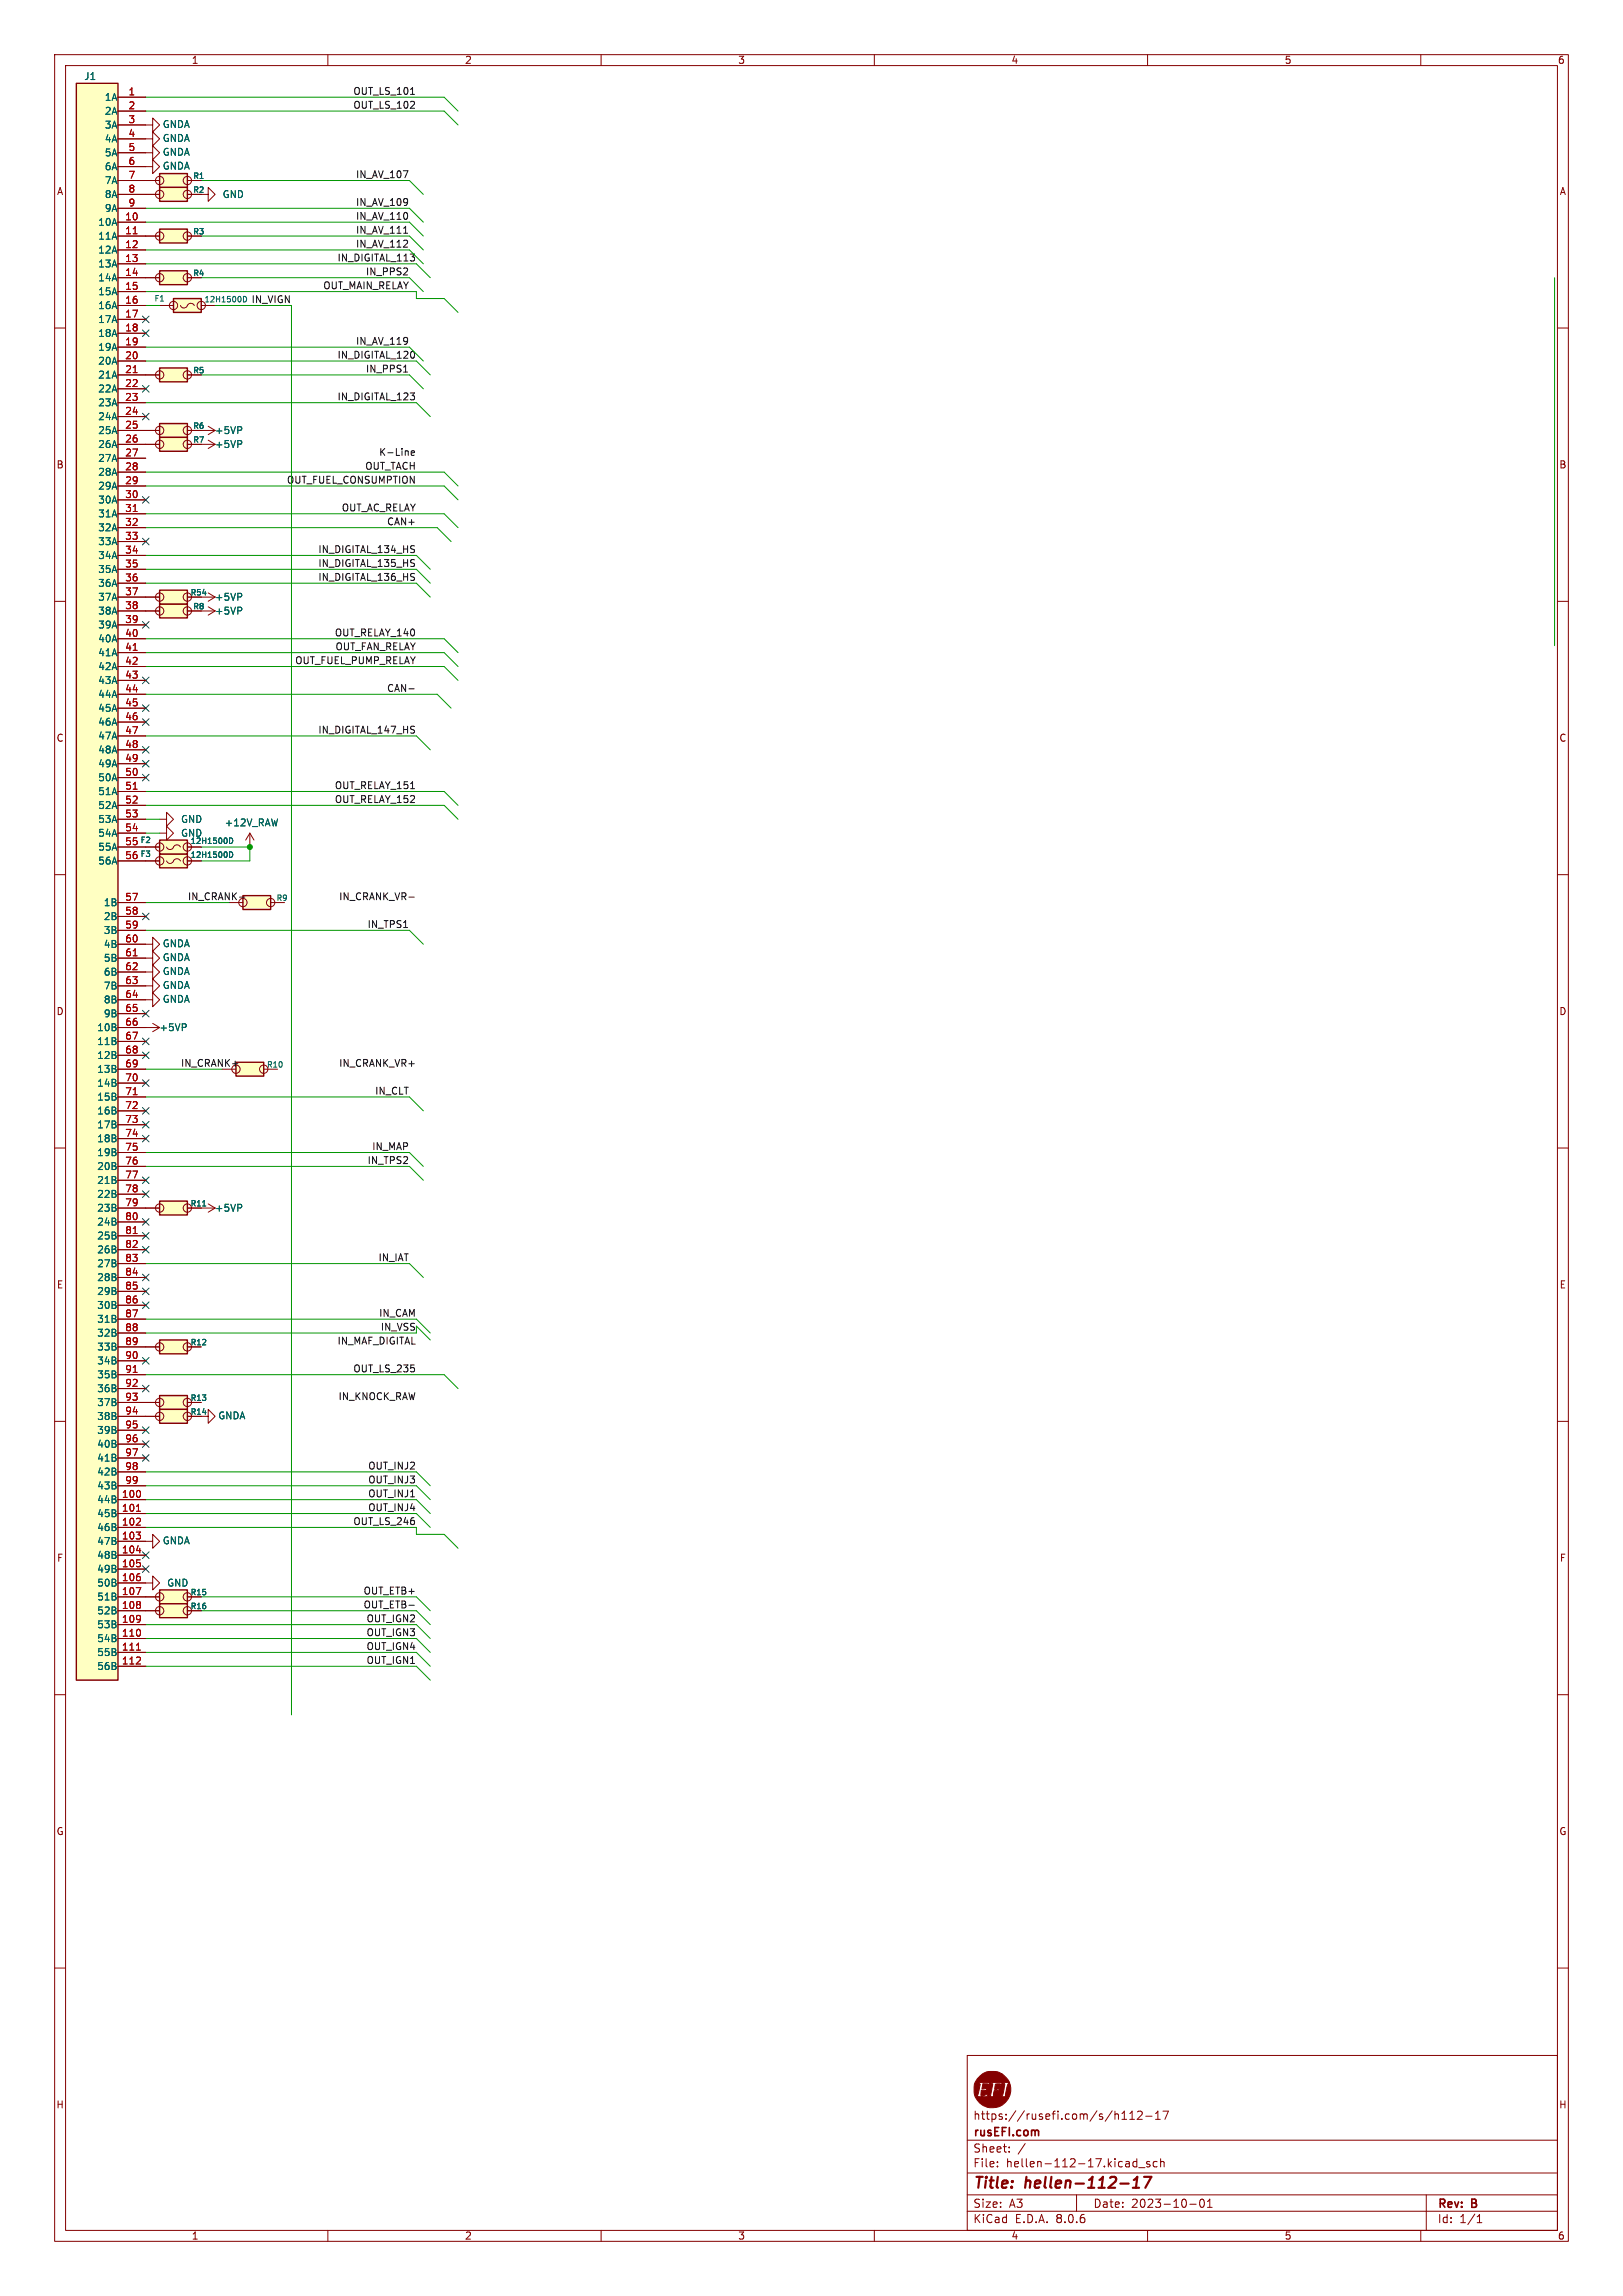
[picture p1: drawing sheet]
<svg xmlns="http://www.w3.org/2000/svg" width="297mm" height="420mm" viewBox="0 0 297 420" stroke-linecap="round" stroke-linejoin="round" font-family="sans-serif">
<defs><g id="words">
<g font-size="2.8" fill="#840000">
<text x="178" y="400.9">Title:</text>
<text x="187.7" y="400.9">hellen-112-17</text>
</g>
<g font-size="2.1" fill="#840000">
<text x="178" y="388">https://rusefi.com/s/h112-17</text>
<text x="178" y="394">Sheet:</text>
<text x="178" y="391.2">rusEFI.com</text>
<text x="178" y="396.7">File:</text>
<text x="184.1" y="396.7">hellen-112-17.kicad_sch</text>
<text x="178" y="406.9">KiCad</text>
<text x="178" y="404.1">Size:</text>
<text x="184.7" y="404.1">A3</text>
<text x="185.7" y="406.9">E.D.A.</text>
<text x="193.3" y="406.9">8.0.6</text>
<text x="200" y="404.1">Date:</text>
<text x="207" y="404.1">2023-10-01</text>
<text x="263" y="404.3">Rev:</text>
<text x="263" y="406.9">Id:</text>
<text x="267.1" y="406.9">1/1</text>
<text x="269.4" y="404.3">B</text>
</g>
<g font-size="1.8" fill="#840000">
<text x="35" y="11.9">1</text>
<text x="85" y="11.9">2</text>
<text x="135" y="11.9">3</text>
<text x="185" y="11.9">4</text>
<text x="235" y="11.9">5</text>
<text x="285" y="11.9">6</text>
<text x="10.3" y="35.9">A</text>
<text x="285.3" y="35.9">A</text>
<text x="10.3" y="85.9">B</text>
<text x="285.3" y="85.9">B</text>
<text x="10.3" y="135.9">C</text>
<text x="285.3" y="135.9">C</text>
<text x="10.3" y="185.9">D</text>
<text x="285.3" y="185.9">D</text>
<text x="10.3" y="235.9">E</text>
<text x="285.3" y="235.9">E</text>
<text x="10.3" y="285.9">F</text>
<text x="285.3" y="285.9">F</text>
<text x="10.3" y="335.9">G</text>
<text x="285.3" y="335.9">G</text>
<text x="10.2" y="385.9">H</text>
<text x="285.2" y="385.9">H</text>
<text x="35" y="409.9">1</text>
<text x="85" y="409.9">2</text>
<text x="135" y="409.9">3</text>
<text x="185" y="409.9">4</text>
<text x="235" y="409.9">5</text>
<text x="285" y="409.9">6</text>
</g>
<g font-size="1.8" fill="#006464">
<text x="15.3" y="14.8">J1</text>
<text x="19.1" y="18.6">1A</text>
<text x="19.1" y="21.2">2A</text>
<text x="19.1" y="23.7">3A</text>
<text x="29.7" y="23.6">GNDA</text>
<text x="19.1" y="26.3">4A</text>
<text x="19.1" y="28.8">5A</text>
<text x="29.7" y="28.7">GNDA</text>
<text x="29.7" y="26.1">GNDA</text>
<text x="19.1" y="31.3">6A</text>
<text x="19.1" y="33.9">7A</text>
<text x="29.7" y="31.2">GNDA</text>
<text x="17.9" y="41.5">10A</text>
<text x="19.1" y="36.4">8A</text>
<text x="19.1" y="39">9A</text>
<text x="40.6" y="36.4">GND</text>
<text x="17.9" y="44">11A</text>
<text x="17.9" y="46.6">12A</text>
<text x="17.9" y="49.1">13A</text>
<text x="17.9" y="51.7">14A</text>
<text x="17.9" y="54.2">15A</text>
<text x="17.9" y="56.7">16A</text>
<text x="17.9" y="59.3">17A</text>
<text x="17.9" y="61.8">18A</text>
<text x="17.9" y="64.4">19A</text>
<text x="17.9" y="66.9">20A</text>
<text x="17.9" y="69.4">21A</text>
<text x="17.9" y="72">22A</text>
<text x="17.9" y="74.5">23A</text>
<text x="17.9" y="77.1">24A</text>
<text x="17.9" y="79.6">25A</text>
<text x="17.9" y="82.1">26A</text>
<text x="39.2" y="79.6">+5VP</text>
<text x="39.2" y="82.1">+5VP</text>
<text x="17.9" y="84.7">27A</text>
<text x="17.9" y="87.2">28A</text>
<text x="17.9" y="89.8">29A</text>
<text x="17.9" y="92.3">30A</text>
<text x="17.9" y="94.8">31A</text>
<text x="17.9" y="97.4">32A</text>
<text x="17.9" y="99.9">33A</text>
<text x="17.9" y="102.5">34A</text>
<text x="17.9" y="105">35A</text>
<text x="17.9" y="107.5">36A</text>
<text x="17.9" y="110.1">37A</text>
<text x="17.9" y="112.6">38A</text>
<text x="39.2" y="110.1">+5VP</text>
<text x="39.2" y="112.6">+5VP</text>
<text x="17.9" y="115.2">39A</text>
<text x="17.9" y="117.7">40A</text>
<text x="17.9" y="120.2">41A</text>
<text x="17.9" y="122.8">42A</text>
<text x="17.9" y="125.3">43A</text>
<text x="17.9" y="127.9">44A</text>
<text x="17.9" y="130.4">45A</text>
<text x="17.9" y="132.9">46A</text>
<text x="17.9" y="135.5">47A</text>
<text x="17.9" y="138">48A</text>
<text x="17.9" y="140.6">49A</text>
<text x="17.9" y="143.1">50A</text>
<text x="17.9" y="145.6">51A</text>
<text x="17.9" y="148.2">52A</text>
<text x="17.9" y="150.7">53A</text>
<text x="17.9" y="153.3">54A</text>
<text x="17.9" y="155.8">55A</text>
<text x="33" y="153.3">GND</text>
<text x="33" y="150.7">GND</text>
<text x="41" y="151.4">+12V_RAW</text>
<text x="17.9" y="158.3">56A</text>
<text x="18.9" y="166">1B</text>
<text x="18.9" y="168.5">2B</text>
<text x="18.9" y="171">3B</text>
<text x="18.9" y="173.6">4B</text>
<text x="29.7" y="173.5">GNDA</text>
<text x="18.9" y="176.1">5B</text>
<text x="18.9" y="178.7">6B</text>
<text x="29.7" y="178.5">GNDA</text>
<text x="29.7" y="176">GNDA</text>
<text x="18.9" y="181.2">7B</text>
<text x="18.9" y="183.7">8B</text>
<text x="29.7" y="181.1">GNDA</text>
<text x="29.7" y="183.6">GNDA</text>
<text x="17.7" y="188.8">10B</text>
<text x="17.7" y="191.4">11B</text>
<text x="18.9" y="186.3">9B</text>
<text x="29.1" y="188.8">+5VP</text>
<text x="17.7" y="193.9">12B</text>
<text x="17.7" y="196.4">13B</text>
<text x="17.7" y="199">14B</text>
<text x="17.7" y="201.5">15B</text>
<text x="17.7" y="204.1">16B</text>
<text x="17.7" y="206.6">17B</text>
<text x="17.7" y="209.1">18B</text>
<text x="17.7" y="211.7">19B</text>
<text x="17.7" y="214.2">20B</text>
<text x="17.7" y="216.8">21B</text>
<text x="17.7" y="219.3">22B</text>
<text x="17.7" y="221.8">23B</text>
<text x="39.2" y="221.8">+5VP</text>
<text x="17.7" y="224.4">24B</text>
<text x="17.7" y="226.9">25B</text>
<text x="17.7" y="229.5">26B</text>
<text x="17.7" y="232">27B</text>
<text x="17.7" y="234.5">28B</text>
<text x="17.7" y="237.1">29B</text>
<text x="17.7" y="239.6">30B</text>
<text x="17.7" y="242.2">31B</text>
<text x="17.7" y="244.7">32B</text>
<text x="17.7" y="247.2">33B</text>
<text x="17.7" y="249.8">34B</text>
<text x="17.7" y="252.3">35B</text>
<text x="17.7" y="254.9">36B</text>
<text x="17.7" y="257.4">37B</text>
<text x="17.7" y="259.9">38B</text>
<text x="17.7" y="262.5">39B</text>
<text x="39.8" y="259.8">GNDA</text>
<text x="17.7" y="265">40B</text>
<text x="17.7" y="267.6">41B</text>
<text x="17.7" y="275.2">44B</text>
<text x="17.7" y="270.1">42B</text>
<text x="17.7" y="272.6">43B</text>
<text x="17.7" y="277.7">45B</text>
<text x="17.7" y="280.3">46B</text>
<text x="17.7" y="282.8">47B</text>
<text x="17.7" y="285.3">48B</text>
<text x="17.7" y="287.9">49B</text>
<text x="29.7" y="282.7">GNDA</text>
<text x="17.7" y="290.4">50B</text>
<text x="17.7" y="293">51B</text>
<text x="30.5" y="290.4">GND</text>
<text x="17.7" y="295.5">52B</text>
<text x="17.7" y="298">53B</text>
<text x="17.7" y="300.6">54B</text>
<text x="17.7" y="303.1">55B</text>
<text x="17.7" y="305.7">56B</text>
</g>
<g font-size="1.8" fill="#a90000">
<text x="23.4" y="17.5">1</text>
<text x="23.4" y="20.1">2</text>
<text x="23.4" y="22.6">3</text>
<text x="23.4" y="25.1">4</text>
<text x="23.4" y="27.7">5</text>
<text x="23.4" y="30.2">6</text>
<text x="23.4" y="32.8">7</text>
<text x="23.4" y="35.3">8</text>
<text x="22.8" y="40.4">10</text>
<text x="23.4" y="37.8">9</text>
<text x="22.8" y="42.9">11</text>
<text x="22.8" y="45.5">12</text>
<text x="22.8" y="48">13</text>
<text x="22.8" y="50.5">14</text>
<text x="22.8" y="53.1">15</text>
<text x="22.8" y="55.6">16</text>
<text x="22.8" y="58.2">17</text>
<text x="22.8" y="60.7">18</text>
<text x="22.8" y="63.2">19</text>
<text x="22.8" y="65.8">20</text>
<text x="22.8" y="68.3">21</text>
<text x="22.8" y="70.9">22</text>
<text x="22.8" y="73.4">23</text>
<text x="22.8" y="75.9">24</text>
<text x="22.8" y="78.5">25</text>
<text x="22.8" y="81">26</text>
<text x="22.8" y="83.6">27</text>
<text x="22.8" y="86.1">28</text>
<text x="22.8" y="88.6">29</text>
<text x="22.8" y="91.2">30</text>
<text x="22.8" y="93.7">31</text>
<text x="22.8" y="96.3">32</text>
<text x="22.8" y="98.8">33</text>
<text x="22.8" y="101.3">34</text>
<text x="22.8" y="103.9">35</text>
<text x="22.8" y="106.4">36</text>
<text x="22.8" y="109">37</text>
<text x="22.8" y="111.5">38</text>
<text x="22.8" y="114">39</text>
<text x="22.8" y="116.6">40</text>
<text x="22.8" y="119.1">41</text>
<text x="22.8" y="121.7">42</text>
<text x="22.8" y="124.2">43</text>
<text x="22.8" y="126.7">44</text>
<text x="22.8" y="129.3">45</text>
<text x="22.8" y="131.8">46</text>
<text x="22.8" y="134.4">47</text>
<text x="22.8" y="136.9">48</text>
<text x="22.8" y="139.4">49</text>
<text x="22.8" y="142">50</text>
<text x="22.8" y="144.5">51</text>
<text x="22.8" y="147.1">52</text>
<text x="22.8" y="149.6">53</text>
<text x="22.8" y="152.1">54</text>
<text x="22.8" y="154.7">55</text>
<text x="22.8" y="157.2">56</text>
<text x="22.8" y="164.8">57</text>
<text x="22.8" y="167.4">58</text>
<text x="22.8" y="169.9">59</text>
<text x="22.8" y="172.5">60</text>
<text x="22.8" y="175">61</text>
<text x="22.8" y="177.5">62</text>
<text x="22.8" y="180.1">63</text>
<text x="22.8" y="182.6">64</text>
<text x="22.8" y="185.2">65</text>
<text x="22.8" y="187.7">66</text>
<text x="22.8" y="190.2">67</text>
<text x="22.8" y="192.8">68</text>
<text x="22.8" y="195.3">69</text>
<text x="22.8" y="197.9">70</text>
<text x="22.8" y="200.4">71</text>
<text x="22.8" y="202.9">72</text>
<text x="22.8" y="205.5">73</text>
<text x="22.8" y="208">74</text>
<text x="22.8" y="210.6">75</text>
<text x="22.8" y="213.1">76</text>
<text x="22.8" y="215.6">77</text>
<text x="22.8" y="218.2">78</text>
<text x="22.8" y="220.7">79</text>
<text x="22.8" y="223.3">80</text>
<text x="22.8" y="225.8">81</text>
<text x="22.8" y="228.3">82</text>
<text x="22.8" y="230.9">83</text>
<text x="22.8" y="233.4">84</text>
<text x="22.8" y="236">85</text>
<text x="22.8" y="238.5">86</text>
<text x="22.8" y="241">87</text>
<text x="22.8" y="243.6">88</text>
<text x="22.8" y="246.1">89</text>
<text x="22.8" y="248.7">90</text>
<text x="22.8" y="251.2">91</text>
<text x="22.8" y="253.7">92</text>
<text x="22.8" y="256.3">93</text>
<text x="22.8" y="258.8">94</text>
<text x="22.8" y="261.4">95</text>
<text x="22.8" y="263.9">96</text>
<text x="22.8" y="266.4">97</text>
<text x="22.8" y="269">98</text>
<text x="22.2" y="274.1">100</text>
<text x="22.8" y="271.5">99</text>
<text x="22.2" y="276.6">101</text>
<text x="22.2" y="279.1">102</text>
<text x="22.2" y="281.7">103</text>
<text x="22.2" y="284.2">104</text>
<text x="22.2" y="286.8">105</text>
<text x="22.2" y="289.3">106</text>
<text x="22.2" y="291.8">107</text>
<text x="22.2" y="294.4">108</text>
<text x="22.2" y="296.9">109</text>
<text x="22.2" y="299.5">110</text>
<text x="22.2" y="302">111</text>
<text x="22.2" y="304.5">112</text>
</g>
<g font-size="1.8" fill="#0f0f0f">
<text x="64.6" y="17.4">OUT_LS_101</text>
<text x="64.6" y="20">OUT_LS_102</text>
<text x="65.1" y="32.7">IN_AV_107</text>
<text x="65.1" y="40.3">IN_AV_110</text>
<text x="65.1" y="37.7">IN_AV_109</text>
<text x="61.7" y="47.9">IN_DIGITAL_113</text>
<text x="65.1" y="45.4">IN_AV_112</text>
<text x="65.1" y="42.8">IN_AV_111</text>
<text x="59.1" y="53">OUT_MAIN_RELAY</text>
<text x="66.9" y="50.4">IN_PPS2</text>
<text x="45.9" y="55.5">IN_VIGN</text>
<text x="61.7" y="65.7">IN_DIGITAL_120</text>
<text x="65.1" y="63.1">IN_AV_119</text>
<text x="66.9" y="68.2">IN_PPS1</text>
<text x="61.7" y="73.3">IN_DIGITAL_123</text>
<text x="69.3" y="83.5">K-Line</text>
<text x="52.4" y="88.5">OUT_FUEL_CONSUMPTION</text>
<text x="66.7" y="86">OUT_TACH</text>
<text x="62.5" y="93.6">OUT_AC_RELAY</text>
<text x="58.2" y="101.2">IN_DIGITAL_134_HS</text>
<text x="70.7" y="96.2">CAN+</text>
<text x="58.2" y="106.3">IN_DIGITAL_136_HS</text>
<text x="58.2" y="103.8">IN_DIGITAL_135_HS</text>
<text x="61.2" y="116.5">OUT_RELAY_140</text>
<text x="61.3" y="119">OUT_FAN_RELAY</text>
<text x="53.9" y="121.6">OUT_FUEL_PUMP_RELAY</text>
<text x="70.7" y="126.6">CAN-</text>
<text x="58.2" y="134.3">IN_DIGITAL_147_HS</text>
<text x="61.2" y="144.4">OUT_RELAY_151</text>
<text x="61.2" y="147">OUT_RELAY_152</text>
<text x="34.3" y="164.7">IN_CRANK-</text>
<text x="62" y="164.7">IN_CRANK_VR-</text>
<text x="67.2" y="169.8">IN_TPS1</text>
<text x="33" y="195.2">IN_CRANK+</text>
<text x="62" y="195.2">IN_CRANK_VR+</text>
<text x="68.6" y="200.3">IN_CLT</text>
<text x="67.2" y="213">IN_TPS2</text>
<text x="68" y="210.5">IN_MAP</text>
<text x="69.2" y="230.8">IN_IAT</text>
<text x="69.3" y="241">IN_CAM</text>
<text x="61.7" y="246">IN_MAF_DIGITAL</text>
<text x="64.6" y="251.1">OUT_LS_235</text>
<text x="61.8" y="256.2">IN_KNOCK_RAW</text>
<text x="67.3" y="268.9">OUT_INJ2</text>
<text x="67.3" y="271.4">OUT_INJ3</text>
<text x="67.3" y="274">OUT_INJ1</text>
<text x="64.6" y="279.1">OUT_LS_246</text>
<text x="67.3" y="276.5">OUT_INJ4</text>
<text x="66.4" y="291.8">OUT_ETB+</text>
<text x="66.4" y="294.3">OUT_ETB-</text>
<text x="67" y="296.8">OUT_IGN2</text>
<text x="67" y="299.4">OUT_IGN3</text>
<text x="67" y="304.5">OUT_IGN1</text>
<text x="67" y="301.9">OUT_IGN4</text>
</g>
<text font-size="1.8" fill="#009600" x="69.6" y="243.5">IN_VSS</text>
<g font-size="1.4" fill="#006464">
<text x="35.3" y="32.9">R1</text>
<text x="35.3" y="35.5">R2</text>
<text x="35.3" y="43.1">R3</text>
<text x="35.3" y="50.7">R4</text>
<text x="28.2" y="55.3">F1</text>
<text x="37.3" y="55.5">12H1500D</text>
<text x="35.3" y="68.5">R5</text>
<text x="35.3" y="78.6">R6</text>
<text x="35.3" y="81.2">R7</text>
<text x="34.8" y="109.1">R54</text>
<text x="35.3" y="111.7">R8</text>
<text x="25.6" y="154.4">F2</text>
<text x="34.8" y="154.6">12H1500D</text>
<text x="25.6" y="156.9">F3</text>
<text x="34.8" y="157.1">12H1500D</text>
<text x="50.5" y="165">R9</text>
<text x="48.7" y="195.5">R10</text>
<text x="34.8" y="220.9">R11</text>
<text x="34.8" y="246.3">R12</text>
<text x="34.8" y="256.4">R13</text>
<text x="34.8" y="259">R14</text>
<text x="34.8" y="292">R15</text>
<text x="34.8" y="294.5">R16</text>
</g>
</g></defs>
<g fill="none" stroke="#840000" stroke-width=".18">
<path d="M10 10h277v400h-277zM12 12h273v396h-273zM60 10v2M110 10v2M160 10v2M210 10v2M260 10v2M10 60h2M285 60h2M10 110h2M285 110h2M10 160h2"/>
<path d="M285 160h2M10 210h2M285 210h2M10 260h2M285 260h2M10 310h2M285 310h2M10 360h2M177 376h108v32h-108zM285 360h2M177 397.5h108M177 391.5h108"/>
<path d="M182.5 396.2v.2M182.5 395.4v.2M184.7 393.5v.2M184.7 392.7v.2M187.6 392.1l-1.3 1.9M204.2 386.7h.4l.1 .2v.8M205.3 387.7h.9M205.3 386.6l.4-.4v1.5M206.7 387.7h.9M206.7 386.6l.5-.4v1.5M207.3 396.1l.3 .3 .4-.1M208 394.9v1.5"/>
<path d="M208 395.4h-.4l-.3 .3M208.2 386.3l.5-.1 .3 .1v.3l-.9 1.1h.9M208.4 396.5h1.1M209.7 387.1h1.1M210.4 395.4h-.4l-.2 .2 .1 .2 .5 .1v.4h-.6M211.5 387.7h.8M211.5 386.6l.4-.4v1.5M211.7 395.4h-.4l-.3 .3v.4l.2 .2h.5M212.4 395.5l.2-.1h.4v1M212.4 394.9v1.5M212.8 386.2h1l-.6 1.5M60 408v2"/>
<path d="M110 408v2M160 408v2M177 404.5h108M177 401.5h108M197 401.5v3M210 408v2M217.7 403.2h1.2M219.7 402.4l.2-.1a.8 .8 0 0 1 .5 .7 .8 .8 0 0 1-.5 .8l-.2-.2-.2-.4zM221 403.8h.8M221 402.7l.4-.4v1.5M260 408v2M261 401.5v6.5"/>
<path d="M270.3 406.6h.9M270.3 405.5l.4-.4v1.5"/>
</g>
<path d="M207.5 398.8l.6-.6-.2 2M209.4 398.2h1.3l-1.1 2M207.3 400.2h1.1" fill="none" stroke="#840000" stroke-width=".4"/>
<path d="M189.8 389.7l.3 .2v.8" fill="none" stroke="#840000" stroke-width=".3"/>
<path d="M29.2 31.8h5.1v2.5h-5.1z" fill="#ffffc2"/>
<g fill="none" stroke="#840000" stroke-width=".18">
<path d="M26.7 33h2.5M34.3 33h2.5M36.8 259.1h1.3v-1.3l1.3 1.3-1.3 1.3v-1.3"/>
<circle cx="29.2" cy="33" r=".76"/>
<circle cx="34.3" cy="33" r=".76"/>
</g>
<path d="M29.2 31.8h5.1v2.5h-5.1z" fill="none" stroke="#840000" stroke-width=".25"/>
<path d="M29.2 290.8h5.1v2.6h-5.1z" fill="#ffffc2"/>
<g fill="none" stroke="#840000" stroke-width=".18">
<path d="M26.7 292.1h2.5M34.3 292.1h2.5"/>
<circle cx="29.2" cy="292.1" r=".76"/>
<circle cx="34.3" cy="292.1" r=".76"/>
</g>
<path d="M29.2 290.8h5.1v2.6h-5.1z" fill="none" stroke="#840000" stroke-width=".25"/>
<path d="M29.2 255.3h5.1v2.5h-5.1z" fill="#ffffc2"/>
<g fill="none" stroke="#840000" stroke-width=".18">
<path d="M36.8 109.2h2.6M38.1 108.5l1.3 .7M39.4 109.2l-1.3 .8M26.7 256.5h2.5M34.3 256.5h2.5"/>
<circle cx="29.2" cy="256.5" r=".76"/>
<circle cx="34.3" cy="256.5" r=".76"/>
</g>
<path d="M29.2 255.3h5.1v2.5h-5.1z" fill="none" stroke="#840000" stroke-width=".25"/>
<path d="M44.1 108.6l.1 .2-.1 .3" fill="none" stroke="#006464" stroke-width=".18"/>
<path d="M29.2 110.5h5.1v2.5h-5.1z" fill="#ffffc2"/>
<g fill="none" stroke="#840000" stroke-width=".18">
<path d="M26.7 111.8h2.5M34.3 111.8h5.1M38.1 111l1.3 .8M39.4 111.8l-1.3 .7"/>
<circle cx="29.2" cy="111.8" r=".76"/>
<circle cx="34.3" cy="111.8" r=".76"/>
</g>
<path d="M29.2 110.5h5.1v2.5h-5.1z" fill="none" stroke="#840000" stroke-width=".25"/>
<path d="M44.1 111.1l.1 .2-.1 .4" fill="none" stroke="#006464" stroke-width=".18"/>
<path d="M29.2 108h5.1v2.5h-5.1z" fill="#ffffc2"/>
<g fill="none" stroke="#840000" stroke-width=".18">
<path d="M26.7 109.2h2.5M34.3 109.2h2.5"/>
<circle cx="29.2" cy="109.2" r=".76"/>
<circle cx="34.3" cy="109.2" r=".76"/>
</g>
<path d="M29.2 108h5.1v2.5h-5.1z" fill="none" stroke="#840000" stroke-width=".25"/>
<path d="M29.2 293.4h5.1v2.5h-5.1z" fill="#ffffc2"/>
<g fill="none" stroke="#840000" stroke-width=".18">
<path d="M36.8 78.7h2.6M38.1 78l1.3 .7M39.4 78.7l-1.3 .8M26.7 294.6h2.5M34.3 294.6h2.5"/>
<circle cx="29.2" cy="294.6" r=".76"/>
<circle cx="34.3" cy="294.6" r=".76"/>
</g>
<path d="M29.2 293.4h5.1v2.5h-5.1z" fill="none" stroke="#840000" stroke-width=".25"/>
<path d="M44.1 78.1l.1 .2-.1 .4" fill="none" stroke="#006464" stroke-width=".18"/>
<path d="M29.2 77.5h5.1v2.5h-5.1z" fill="#ffffc2"/>
<g fill="none" stroke="#840000" stroke-width=".18">
<path d="M26.7 78.7h2.5M34.3 78.7h2.5M36.8 81.3h2.6M38.1 80.5l1.3 .8M39.4 81.3l-1.3 .7"/>
<circle cx="29.2" cy="78.7" r=".76"/>
<circle cx="34.3" cy="78.7" r=".76"/>
</g>
<path d="M29.2 77.5h5.1v2.5h-5.1z" fill="none" stroke="#840000" stroke-width=".25"/>
<path d="M44.1 80.7l.1 .1-.1 .4" fill="none" stroke="#006464" stroke-width=".18"/>
<path d="M29.2 80h5.1v2.6h-5.1z" fill="#ffffc2"/>
<g fill="none" stroke="#840000" stroke-width=".18">
<path d="M26.7 81.3h2.5M34.3 81.3h2.5"/>
<circle cx="29.2" cy="81.3" r=".76"/>
<circle cx="34.3" cy="81.3" r=".76"/>
</g>
<path d="M29.2 80h5.1v2.6h-5.1z" fill="none" stroke="#840000" stroke-width=".25"/>
<path d="M29.2 67.3h5.1v2.6h-5.1z" fill="#ffffc2"/>
<g fill="none" stroke="#840000" stroke-width=".18">
<path d="M26.7 30.5h1.2v-1.3l1.3 1.3-1.3 1.3v-1.3M26.7 68.6h2.5M34.3 68.6h2.5"/>
<circle cx="29.2" cy="68.6" r=".76"/>
<circle cx="34.3" cy="68.6" r=".76"/>
</g>
<path d="M29.2 67.3h5.1v2.6h-5.1z" fill="none" stroke="#840000" stroke-width=".25"/>
<path d="M31.7 54.6h5.1v2.6h-5.1z" fill="#ffffc2"/>
<g fill="none" stroke="#840000" stroke-width=".18">
<path d="M26.7 27.9h1.2v-1.2l1.3 1.2-1.3 1.3v-1.3M29.2 55.9h2.5M33 55.9a.73 .73 0 0 0 .8 .4 .73 .73 0 0 0 .6-.6 .71 .71 0 0 1 1.2 .2M36.8 55.9h2.6"/>
<circle cx="31.8" cy="55.9" r=".76"/>
<circle cx="36.8" cy="55.9" r=".76"/>
</g>
<path d="M31.7 54.6h5.1v2.6h-5.1z" fill="none" stroke="#840000" stroke-width=".25"/>
<path d="M44.5 54.2a.51 .51 0 0 1 .6 .5 .51 .51 0 0 1-.6 .5z" fill="none" stroke="#006464" stroke-width=".18"/>
<path d="M29.2 34.3h5.1v2.5h-5.1z" fill="#ffffc2"/>
<g fill="none" stroke="#840000" stroke-width=".18">
<path d="M26.7 25.4h1.2v-1.3l1.3 1.3-1.3 1.3v-1.3M26.7 22.9h1.2v-1.3l1.3 1.3-1.3 1.2v-1.2M26.7 35.6h2.5M34.3 35.6h3.8v-1.3l1.3 1.3-1.3 1.2v-1.2"/>
<circle cx="29.2" cy="35.6" r=".76"/>
<circle cx="34.3" cy="35.6" r=".76"/>
</g>
<path d="M29.2 34.3h5.1v2.5h-5.1z" fill="none" stroke="#840000" stroke-width=".25"/>
<path d="M29.2 41.9h5.1v2.6h-5.1z" fill="#ffffc2"/>
<g fill="none" stroke="#840000" stroke-width=".18">
<path d="M26.7 43.2h2.5M34.3 43.2h2.5"/>
<circle cx="29.2" cy="43.2" r=".76"/>
<circle cx="34.3" cy="43.2" r=".76"/>
</g>
<path d="M29.2 41.9h5.1v2.6h-5.1z" fill="none" stroke="#840000" stroke-width=".25"/>
<path d="M29.2 49.5h5.1v2.6h-5.1z" fill="#ffffc2"/>
<g fill="none" stroke="#840000" stroke-width=".18">
<path d="M26.7 50.8h2.5M34.3 50.8h2.5"/>
<circle cx="29.2" cy="50.8" r=".76"/>
<circle cx="34.3" cy="50.8" r=".76"/>
</g>
<path d="M29.2 49.5h5.1v2.6h-5.1z" fill="none" stroke="#840000" stroke-width=".25"/>
<path d="M44.4 163.8h5.1v2.6h-5.1z" fill="#ffffc2"/>
<g fill="none" stroke="#840000" stroke-width=".18">
<path d="M45.7 152.4l-.7 1.3M45.7 152.4v2.5M45.7 152.4l.8 1.3M41.9 165.1h2.5M49.5 165.1h2.6"/>
<circle cx="44.5" cy="165.1" r=".76"/>
<circle cx="49.5" cy="165.1" r=".76"/>
</g>
<path d="M44.4 163.8h5.1v2.6h-5.1z" fill="none" stroke="#840000" stroke-width=".25"/>
<path d="M179.3 379.8l.8-.6 1-.3v2l-1.9 .1 .2 .2-.1 .3-.4 1.7-.2 .3h2l-.2-.5a1.09 1.09 0 0 1-1 .3l.1-1 .5 .1 .2 .1 .2-.3v-.3l-.8 .2 .2-.9h.9v.2h.2l.1-2.5a3.2 3.2 0 0 1 2.3 .5v1.5h-1.7l-.3 .2 .3 .1-.1 .3-.3 1.8-.3 .2h1l-.2-.2a.86 .86 0 0 1 .4-1l.5 .2 .1-.4-.8 .1 .2-1h.8h.1v.2h.2l.1-2 .7 .6 .7 .9-1.1 .1 .2 .4-.3 1.5-.1 .4-.3 .1 .4 .1h.6l-.2-.2v-.2a3.4 3.4 0 0 1 .7-2 3.1 3.1 0 0 1-2.4 4.4 3.3 3.3 0 0 1-3.7-1.7 3.3 3.3 0 0 1 .7-4z" fill="#840000" stroke="#840000" stroke-width=".18"/>
<path d="M29.2 156.2h5.1v2.6h-5.1z" fill="#ffffc2"/>
<g fill="none" stroke="#840000" stroke-width=".18">
<path d="M26.7 157.5h2.5M30.5 157.5a.73 .73 0 0 0 .7 .4 .73 .73 0 0 0 .7-.6 .71 .71 0 0 1 1.1 .2M34.3 157.5h2.5"/>
<circle cx="29.2" cy="157.5" r=".76"/>
<circle cx="34.3" cy="157.5" r=".76"/>
</g>
<path d="M29.2 156.2h5.1v2.6h-5.1z" fill="none" stroke="#840000" stroke-width=".25"/>
<path d="M42 155.8a.51 .51 0 0 1 .6 .5 .51 .51 0 0 1-.6 .5z" fill="none" stroke="#006464" stroke-width=".18"/>
<path d="M29.2 153.7h5.1v2.5h-5.1z" fill="#ffffc2"/>
<g fill="none" stroke="#840000" stroke-width=".18">
<path d="M26.7 154.9h2.5M29.2 152.4h1.3v-1.3l1.2 1.3-1.2 1.3v-1.3M29.2 149.9h1.3v-1.3l1.2 1.3-1.2 1.2v-1.2M30.5 154.9a.73 .73 0 0 0 .7 .5 .73 .73 0 0 0 .7-.6 .71 .71 0 0 1 1.1 .1M34.3 154.9h2.5M26.7 177.8h1.2v-1.3l1.3 1.3-1.3 1.3v-1.3M26.7 180.3h1.2v-1.2l1.3 1.2-1.3 1.3v-1.3M26.7 289.6h1.2v-1.3l1.3 1.3-1.3 1.2v-1.2"/>
<circle cx="29.2" cy="154.9" r=".76"/>
<circle cx="34.3" cy="154.9" r=".76"/>
</g>
<path d="M29.2 153.7h5.1v2.5h-5.1z" fill="none" stroke="#840000" stroke-width=".25"/>
<path d="M42 153.3a.51 .51 0 0 1 .6 .5 .51 .51 0 0 1-.6 .5z" fill="none" stroke="#006464" stroke-width=".18"/>
<path d="M14 15.2h7.6v292.1h-7.6z" fill="#ffffc2"/>
<path d="M14 15.2h7.6v292.1h-7.6z" fill="none" stroke="#840000" stroke-width=".25"/>
<g fill="none" stroke="#840000" stroke-width=".18">
<path d="M21.6 17.8h5.1M21.6 20.3h5.1M21.6 22.9h5.1M21.6 25.4h5.1M21.6 27.9h5.1M21.6 30.5h5.1M21.6 33h5.1M21.6 35.6h5.1M21.6 38.1h5.1M21.6 40.6h5.1M21.6 43.2h5.1M21.6 45.7h5.1"/>
<path d="M21.6 48.3h5.1M21.6 50.8h5.1M21.6 53.3h5.1M21.6 55.9h5.1M21.6 58.4h5.1M21.6 61h5.1M21.6 63.5h5.1M21.6 66h5.1M21.6 68.6h5.1M21.6 71.1h5.1M21.6 73.7h5.1M21.6 76.2h5.1"/>
<path d="M21.6 78.7h5.1M21.6 81.3h5.1M21.6 83.8h5.1M21.6 86.4h5.1M21.6 88.9h5.1M21.6 91.4h5.1M21.6 94h5.1M21.6 96.5h5.1M21.6 99.1h5.1M21.6 101.6h5.1M21.6 104.1h5.1M21.6 106.7h5.1"/>
<path d="M21.6 109.2h5.1M21.6 111.8h5.1M21.6 114.3h5.1M21.6 116.8h5.1M21.6 119.4h5.1M21.6 121.9h5.1M21.6 124.5h5.1M21.6 127h5.1M21.6 129.5h5.1M21.6 132.1h5.1M21.6 134.6h5.1M21.6 137.2h5.1"/>
<path d="M21.6 139.7h5.1M21.6 142.2h5.1M21.6 144.8h5.1M21.6 147.3h5.1M21.6 149.9h5.1M21.6 152.4h5.1M21.6 154.9h5.1M21.6 157.5h5.1M21.6 172.7h6.3v-1.2l1.3 1.2-1.3 1.3v-1.3M21.6 175.3h6.3v-1.3l1.3 1.3-1.3 1.2v-1.2M21.6 165.1h5.1M21.6 167.6h5.1"/>
<path d="M21.6 170.2h5.1M21.6 177.8h5.1M21.6 182.9h6.3v-1.3l1.3 1.3-1.3 1.3v-1.3M21.6 180.3h5.1M21.6 185.4h5.1M21.6 188h7.6M21.6 190.5h5.1M21.6 193h5.1M21.6 195.6h5.1M21.6 198.1h5.1M27.9 187.2l1.3 .8M29.2 188l-1.3 .7"/>
<path d="M21.6 200.7h5.1M21.6 203.2h5.1M21.6 205.7h5.1M21.6 208.3h5.1M21.6 210.8h5.1M21.6 213.4h5.1M21.6 215.9h5.1M21.6 218.4h5.1M21.6 221h5.1M21.6 223.5h5.1M21.6 226.1h5.1M21.6 228.6h5.1"/>
<path d="M21.6 231.1h5.1M21.6 233.7h5.1M21.6 236.2h5.1M21.6 238.8h5.1M36.8 221h2.6M38.1 220.2l1.3 .8M39.4 221l-1.3 .7M21.6 241.3h5.1M21.6 243.8h5.1M21.6 246.4h5.1M21.6 248.9h5.1M21.6 251.5h5.1"/>
<path d="M21.6 254h5.1M21.6 256.5h5.1M21.6 259.1h5.1M21.6 274.3h5.1M21.6 276.9h5.1M21.6 279.4h5.1M21.6 261.6h5.1M21.6 264.2h5.1M21.6 266.7h5.1M21.6 269.2h5.1M21.6 271.8h5.1M21.6 281.9h6.3v-1.2l1.3 1.2-1.3 1.3v-1.3"/>
<path d="M21.6 284.5h5.1M21.6 287h5.1M21.6 289.6h5.1M21.6 292.1h5.1M21.6 294.6h5.1M21.6 297.2h5.1M21.6 299.7h5.1M21.6 302.3h5.1M21.6 304.8h5.1"/>
</g>
<g fill="none" stroke="#a90000" stroke-width=".18">
<path d="M24.4 42.8h.7M24.4 68.2h.7M24.4 93.6h.7M24.4 119h.7M24.4 144.4h.7M24.4 174.8h.7M24.4 200.2h.7M24.4 225.6h.7M24.4 251h.7M24.9 279h.8M25 276.4h.7M25.6 277.8v.5"/>
<path d="M24.9 290.4h.9l-.6 1.3M25 283.6h.8M24.9 304.4h.8M25 301.8h.7M25.6 303.2v.5"/>
</g>
<path d="M34 187.3l.1 .2-.1 .4M44.1 220.4l.1 .1-.1 .4" fill="none" stroke="#006464" stroke-width=".18"/>
<path d="M29.2 257.8h5.1v2.6h-5.1z" fill="#ffffc2"/>
<g fill="none" stroke="#840000" stroke-width=".18">
<path d="M26.7 259.1h2.5M34.3 259.1h2.5"/>
<circle cx="29.2" cy="259.1" r=".76"/>
<circle cx="34.3" cy="259.1" r=".76"/>
</g>
<path d="M29.2 257.8h5.1v2.6h-5.1z" fill="none" stroke="#840000" stroke-width=".25"/>
<path d="M29.2 219.7h5.1v2.6h-5.1z" fill="#ffffc2"/>
<g fill="none" stroke="#840000" stroke-width=".18">
<path d="M26.7 221h2.5M34.3 221h2.5"/>
<circle cx="29.2" cy="221" r=".76"/>
<circle cx="34.3" cy="221" r=".76"/>
</g>
<path d="M29.2 219.7h5.1v2.6h-5.1z" fill="none" stroke="#840000" stroke-width=".25"/>
<path d="M37.1 220.6h.6" fill="none" stroke="#006464" stroke-width=".18"/>
<path d="M43.2 194.3h5.1v2.6h-5.1z" fill="#ffffc2"/>
<g fill="none" stroke="#840000" stroke-width=".18">
<path d="M48.3 195.6h2.5"/>
<circle cx="43.2" cy="195.6" r=".76"/>
<circle cx="48.3" cy="195.6" r=".76"/>
</g>
<path d="M43.2 194.3h5.1v2.6h-5.1z" fill="none" stroke="#840000" stroke-width=".25"/>
<path d="M29.2 245.1h5.1v2.6h-5.1z" fill="#ffffc2"/>
<g fill="none" stroke="#840000" stroke-width=".18">
<path d="M21.6 17.8h5.1M21.6 35.6h7.6M21.6 33h7.6M21.6 20.3h5.1M21.6 22.9h5.1M21.6 25.4h5.1M21.6 27.9h5.1M21.6 30.5h5.1M21.6 38.1h5.1M34.3 35.6h2.5M34.3 33h2.5M21.6 50.8h7.6"/>
<path d="M21.6 43.2h7.6M21.6 40.6h5.1M21.6 45.7h5.1M21.6 48.3h5.1M21.6 53.3h5.1M21.6 55.9h5.1M21.6 58.4h5.1M34.3 50.8h2.5M34.3 43.2h2.5M21.6 78.7h7.6M21.6 68.6h7.6M21.6 61h5.1"/>
<path d="M21.6 63.5h5.1M21.6 66h5.1M21.6 71.1h5.1M21.6 73.7h5.1M21.6 76.2h5.1M34.3 78.7h2.5M34.3 68.6h2.5M21.6 81.3h7.6M21.6 83.8h5.1M21.6 86.4h5.1M21.6 88.9h5.1M21.6 91.4h5.1"/>
<path d="M21.6 94h5.1M21.6 96.5h5.1M21.6 99.1h5.1M34.3 81.3h2.5M21.6 111.8h7.6M21.6 109.2h7.6M21.6 101.6h5.1M21.6 104.1h5.1M21.6 106.7h5.1M21.6 114.3h5.1M21.6 116.8h5.1M21.6 119.4h5.1"/>
<path d="M34.3 111.8h2.5M34.3 109.2h2.5M21.6 121.9h5.1M21.6 124.5h5.1M21.6 127h5.1M21.6 129.5h5.1M21.6 132.1h5.1M21.6 134.6h5.1M21.6 137.2h5.1M21.6 139.7h5.1M21.6 157.5h7.6M21.6 154.9h7.6"/>
<path d="M21.6 142.2h5.1M21.6 144.8h5.1M21.6 147.3h5.1M21.6 149.9h5.1M21.6 152.4h5.1M34.3 157.5h2.5M34.3 154.9h2.5M21.6 165.1h5.1M21.6 167.6h5.1M21.6 170.2h5.1M21.6 172.7h5.1M21.6 175.3h5.1"/>
<path d="M21.6 177.8h5.1M21.6 180.3h5.1M21.6 182.9h5.1M21.6 185.4h5.1M21.6 188h5.1M21.6 190.5h5.1M21.6 193h5.1M21.6 195.6h5.1M21.6 198.1h5.1M21.6 200.7h5.1M21.6 203.2h5.1M21.6 205.7h5.1"/>
<path d="M21.6 208.3h5.1M21.6 210.8h5.1M21.6 213.4h5.1M21.6 215.9h5.1M21.6 218.4h5.1M21.6 221h7.6M21.6 223.5h5.1M21.6 226.1h5.1M21.6 228.6h5.1M21.6 231.1h5.1M21.6 233.7h5.1M21.6 236.2h5.1"/>
<path d="M21.6 238.8h5.1M34.3 221h2.5M21.6 246.4h7.6M21.6 256.5h7.6M21.6 259.1h7.6M21.6 241.3h5.1M21.6 243.8h5.1M21.6 248.9h5.1M21.6 251.5h5.1M21.6 254h5.1M34.3 246.4h2.5M34.3 256.5h2.5"/>
<path d="M34.3 259.1h2.5M21.6 274.3h5.1M21.6 276.9h5.1M21.6 279.4h5.1M21.6 261.6h5.1M21.6 264.2h5.1M21.6 266.7h5.1M21.6 269.2h5.1M21.6 271.8h5.1M21.6 294.6h7.6M21.6 292.1h7.6M21.6 281.9h5.1"/>
<path d="M21.6 284.5h5.1M21.6 287h5.1M21.6 289.6h5.1M21.6 297.2h5.1M21.6 299.7h5.1M34.3 294.6h2.5M34.3 292.1h2.5M21.6 302.3h5.1M21.6 304.8h5.1"/>
<circle cx="29.2" cy="246.4" r=".76"/>
<circle cx="34.3" cy="246.4" r=".76"/>
</g>
<path d="M29.2 245.1h5.1v2.6h-5.1z" fill="none" stroke="#840000" stroke-width=".25"/>
<g fill="none" stroke="#0f0f0f" stroke-width=".18">
<path d="M75.1 17.3h.8M73.9 42.7h.7M75.1 46.5h.8l-.5 .5M75.7 47l.2 .2-.2 .5M73.9 68.1h.7M75.1 71.9h.8l-.5 .5M75.7 64.4l.2 .3-.2 .7M75.7 72.4l.2 .2-.2 .5M75.3 82.9l.6-.1-.1-.3h-.4l-.1 .1v.6h.5M75.7 99.8l.2 .1M75.6 100.5l.3 .2-.3 .4M75.6 103l.3 .3-.3 .3"/>
<path d="M75.6 105.6l.3 .2-.3 .4M75.7 104.9l.2 .1M75.7 102.4h.2M74.8 126h1M75.6 133.5l.3 .2-.3 .4M75.7 132.8l.2 .1M43.8 164.1h1M74.8 164.1h1M74.8 293.6h1"/>
</g>
<g fill="none" stroke="#009600" stroke-width=".18">
<path d="M26.7 17.8h54.6l2.5 2.5M26.7 20.3h54.6l2.5 2.6M26.7 38.1h48.2l2.6 2.5M36.8 33h38.1l2.6 2.6M26.7 55.9h2.5M26.7 40.6h48.2l2.6 2.6M26.7 53.3h49.5v1.3h5.1l2.5 2.6M26.7 45.7h48.2l2.6 2.6M26.7 48.3h49.5l2.5 2.5M36.8 43.2h38.1l2.6 2.5M36.8 50.8h38.1l2.6 2.5M39.4 55.9h13.9v257.8"/>
<path d="M284.5 50.8v67.3M26.7 63.5h48.2l2.6 2.5M26.7 66h49.5l2.5 2.6M26.7 73.7h49.5l2.5 2.5M36.8 68.6h38.1l2.6 2.5M26.7 86.4h54.6l2.5 2.5M26.7 88.9h54.6l2.5 2.5M26.7 94h54.6l2.5 2.5M26.7 96.5h53.3l2.5 2.6M26.7 119.4h54.6l2.5 2.5M26.7 116.8h54.6l2.5 2.6M26.7 104.1h49.5l2.5 2.6"/>
<path d="M26.7 101.6h49.5l2.5 2.5M26.7 106.7h49.5l2.5 2.5M26.7 127h53.3l2.5 2.5M26.7 134.6h49.5l2.5 2.6M26.7 121.9h54.6l2.5 2.6M26.7 144.8h54.6l2.5 2.5M26.7 147.3h54.6l2.5 2.6M26.7 152.4h2.5M26.7 149.9h2.5M36.8 154.9h8.9v2.6h-8.9M26.7 165.1h15.2M26.7 170.2h48.2l2.6 2.5"/>
<path d="M26.7 195.6h13.9M26.7 200.7h48.2l2.6 2.5M26.7 210.8h48.2l2.6 2.6M26.7 213.4h48.2l2.6 2.5M26.7 231.1h48.2l2.6 2.6M26.7 241.3h49.5l2.5 2.5M26.7 251.5h54.6l2.5 2.5M26.7 243.8h49.5M76.2 242.6l2.5 2.5M26.7 279.4h49.5v1.3h5.1l2.5 2.5M26.7 271.8h49.5l2.5 2.5M26.7 269.2h49.5l2.5 2.6"/>
<path d="M26.7 274.3h49.5l2.5 2.6M26.7 276.9h49.5l2.5 2.5M26.7 299.7h49.5l2.5 2.6M26.7 297.2h49.5l2.5 2.5M36.8 294.6h39.4l2.5 2.6M36.8 292.1h39.4l2.5 2.5M26.7 302.3h49.5l2.5 2.5M26.7 304.8h49.5l2.5 2.5"/>
</g>
<g fill="none" stroke="#000084" stroke-width=".18">
<path d="M26.1 57.8l1.2 1.2M27.3 57.8l-1.2 1.2M26.1 60.4l1.2 1.2M26.1 75.6l1.2 1.2M26.1 70.5l1.2 1.2M27.3 60.4l-1.2 1.2M27.3 75.6l-1.2 1.2M27.3 70.5l-1.2 1.2M26.1 90.8l1.2 1.2M26.1 98.5l1.2 1.2M27.3 90.8l-1.2 1.2M27.3 98.5l-1.2 1.2"/>
<path d="M26.1 113.7l1.2 1.2M27.3 113.7l-1.2 1.2M26.1 128.9l1.2 1.2M26.1 131.5l1.2 1.2M26.1 136.6l1.2 1.2M26.1 139.1l1.2 1.2M26.1 123.9l1.2 1.2M27.3 128.9l-1.2 1.2M27.3 131.5l-1.2 1.2M27.3 136.6l-1.2 1.2M27.3 139.1l-1.2 1.2M27.3 123.9l-1.2 1.2"/>
<path d="M26.1 141.6l1.2 1.2M27.3 141.6l-1.2 1.2M26.1 167l1.2 1.2M27.3 167l-1.2 1.2M26.1 197.5l1.2 1.2M26.1 189.9l1.2 1.2M26.1 192.4l1.2 1.2M26.1 184.8l1.2 1.2M27.3 197.5l-1.2 1.2M27.3 189.9l-1.2 1.2M27.3 192.4l-1.2 1.2M27.3 184.8l-1.2 1.2"/>
<path d="M26.1 207.7l1.2 1.2M26.1 217.8l1.2 1.2M26.1 215.3l1.2 1.2M26.1 205.1l1.2 1.2M26.1 202.6l1.2 1.2M27.3 207.7l-1.2 1.2M27.3 217.8l-1.2 1.2M27.3 215.3l-1.2 1.2M27.3 205.1l-1.2 1.2M27.3 202.6l-1.2 1.2M26.1 225.5l1.2 1.2M26.1 235.6l1.2 1.2"/>
<path d="M26.1 233.1l1.2 1.2M26.1 238.2l1.2 1.2M26.1 222.9l1.2 1.2M26.1 228l1.2 1.2M27.3 225.5l-1.2 1.2M27.3 235.6l-1.2 1.2M27.3 233.1l-1.2 1.2M27.3 238.2l-1.2 1.2M27.3 222.9l-1.2 1.2M27.3 228l-1.2 1.2M26.1 248.3l1.2 1.2M26.1 253.4l1.2 1.2"/>
<path d="M27.3 248.3l-1.2 1.2M27.3 253.4l-1.2 1.2M26.1 261l1.2 1.2M26.1 263.6l1.2 1.2M26.1 266.1l1.2 1.2M27.3 261l-1.2 1.2M27.3 263.6l-1.2 1.2M27.3 266.1l-1.2 1.2M26.1 286.4l1.2 1.2M26.1 283.9l1.2 1.2M27.3 286.4l-1.2 1.2M27.3 283.9l-1.2 1.2"/>
</g>
<path d="M44.1 78.1l.1 .2-.1 .4M44.1 80.7l.1 .1-.1 .4M44.1 108.6l.1 .2-.1 .3M44.1 111.1l.1 .2-.1 .4M42 153.3a.51 .51 0 0 1 .6 .5 .51 .51 0 0 1-.6 .5zM42 155.8a.51 .51 0 0 1 .6 .5 .51 .51 0 0 1-.6 .5zM34 187.3l.1 .2-.1 .4M37.1 220.6h.6M44.1 220.4l.1 .1-.1 .4" fill="none" stroke="#006464" stroke-width=".18"/>
<g fill="none" stroke="#a90000" stroke-width=".18">
<path d="M24.4 42.8h.7M24.4 68.2h.7M24.4 93.6h.7M24.4 119h.7M24.4 144.4h.7M24.4 174.8h.7M24.4 200.2h.7M24.4 225.6h.7M24.4 251h.7M24.9 279h.8M25 276.4h.7M25.6 277.8v.5"/>
<path d="M24.9 290.4h.9l-.6 1.3M25 283.6h.8M24.9 304.4h.8M25 301.8h.7M25.6 303.2v.5"/>
</g>
<circle cx="45.7" cy="154.9" r=".46" fill="#009600" stroke="#009600" stroke-width=".18"/>
<use href="#words"/>
</svg>
